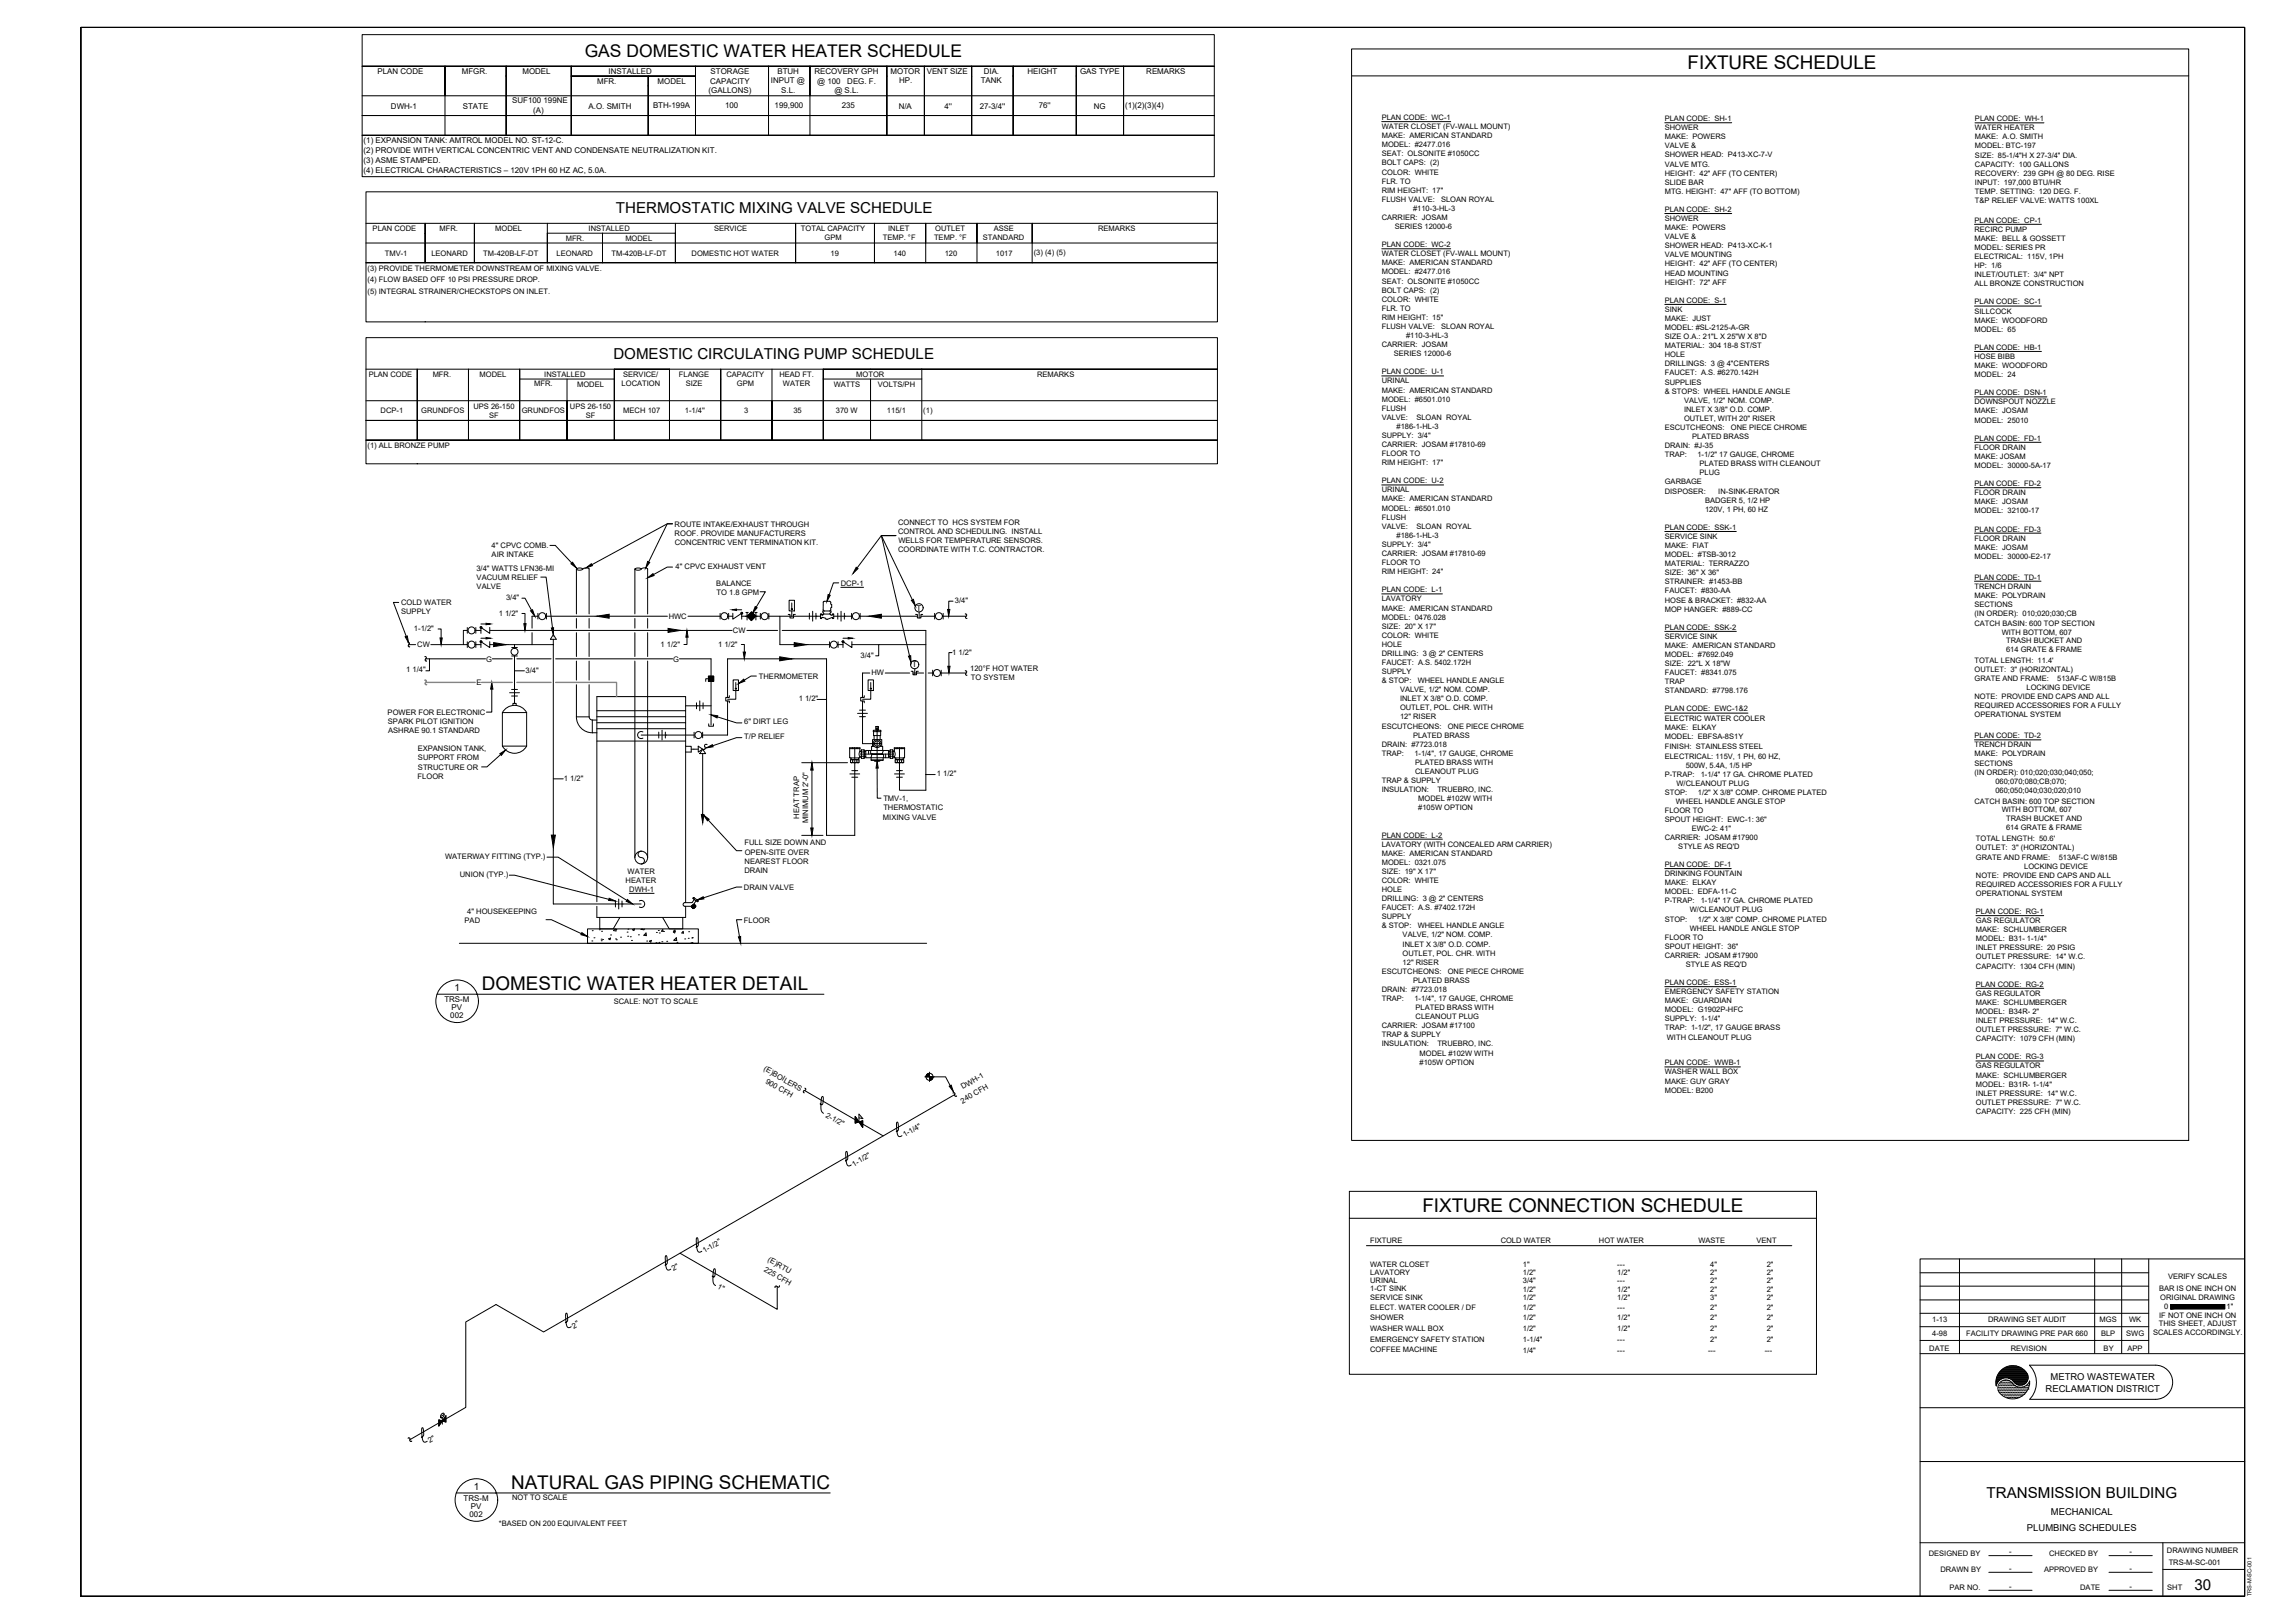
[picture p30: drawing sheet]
<svg xmlns="http://www.w3.org/2000/svg" width="1067mm" height="762mm" viewBox="0 0 1067 762" stroke-linecap="round" stroke-linejoin="round" font-family="sans-serif">
<defs><g id="words">
<g font-size="8.9">
<text x="792" y="32">FIXTURE SCHEDULE</text>
<text x="226" y="465">DOMESTIC WATER HEATER DETAIL</text>
<text x="668" y="569">FIXTURE CONNECTION SCHEDULE</text>
<text x="240" y="699">NATURAL GAS PIPING SCHEMATIC</text>
</g>
<text font-size="8.2" x="275" y="27">GAS DOMESTIC WATER HEATER SCHEDULE</text>
<g font-size="7.1">
<text x="289" y="100">THERMOSTATIC MIXING VALVE SCHEDULE</text>
<text x="288" y="168">DOMESTIC CIRCULATING PUMP SCHEDULE</text>
<text x="933" y="703">TRANSMISSION BUILDING</text>
<text x="1030" y="746">30</text>
</g>
<g font-size="4.7">
<text x="213" y="465">1</text>
<text x="222" y="699">1</text>
</g>
<g font-size="4.4">
<text x="963" y="648">METRO WASTEWATER</text>
<text x="960" y="653">RECLAMATION DISTRICT</text>
<text x="963" y="711">MECHANICAL</text>
<text x="952" y="719">PLUMBING SCHEDULES</text>
</g>
<g font-size="3.7">
<text x="177" y="35">PLAN CODE</text>
<text x="217" y="35">MFGR.</text>
<text x="245" y="35">MODEL</text>
<text x="286" y="35">INSTALLED</text>
<text x="334" y="35">STORAGE</text>
<text x="365" y="35">BTUH</text>
<text x="382" y="35">RECOVERY GPH</text>
<text x="418" y="35">MOTOR</text>
<text x="435" y="35">VENT SIZE</text>
<text x="462" y="35">DIA.</text>
<text x="482" y="35">HEIGHT</text>
<text x="507" y="35">GAS TYPE</text>
<text x="538" y="35">REMARKS</text>
<text x="280" y="39">MFR.</text>
<text x="309" y="39">MODEL</text>
<text x="333" y="39">CAPACITY</text>
<text x="362" y="39">INPUT @</text>
<text x="384" y="39">@ 100</text>
<text x="398" y="39">DEG. F.</text>
<text x="422" y="39">HP.</text>
<text x="461" y="39">TANK</text>
<text x="333" y="44">(GALLONS)</text>
<text x="367" y="44">S.L.</text>
<text x="392" y="44">@ S.L.</text>
<text x="184" y="51">DWH-1</text>
<text x="217" y="51">STATE</text>
<text x="241" y="48">SUF100 199NE</text>
<text x="250" y="53">(A)</text>
<text x="276" y="51">A.O. SMITH</text>
<text x="307" y="51">BTH-199A</text>
<text x="340" y="51">100</text>
<text x="364" y="51">199,900</text>
<text x="395" y="51">235</text>
<text x="422" y="51">N/A</text>
<text x="443" y="51">4''</text>
<text x="460" y="51">27-3/4''</text>
<text x="488" y="51">76''</text>
<text x="514" y="51">NG</text>
<text x="528" y="51">(1)(2)(3)(4)</text>
<text x="171" y="67">(1) EXPANSION TANK: AMTROL MODEL NO. ST-12-C.</text>
<text x="171" y="72">(2) PROVIDE WITH VERTICAL CONCENTRIC VENT AND CONDENSATE NEUTRALIZATION KIT.</text>
<text x="171" y="76">(3) ASME STAMPED.</text>
<text x="171" y="81">(4) ELECTRICAL CHARACTERISTICS – 120V 1PH 60 HZ AC, 5.0A.</text>
<text x="430" y="287">T</text>
<text x="428" y="313">T</text>
<text x="209" y="470">TRS-M</text>
<text x="211" y="478">002</text>
<text x="212" y="474">PV</text>
<text x="218" y="705">TRS-M</text>
<text x="220" y="712">002</text>
<text x="221" y="708">PV</text>
</g>
<g font-size="3.6">
<text x="317" y="247">ROUTE INTAKE/EXHAUST THROUGH</text>
<text x="317" y="252">ROOF. PROVIDE MANUFACTURERS</text>
<text x="422" y="246">CONNECT TO HCS SYSTEM FOR</text>
<text x="422" y="251">CONTROL AND SCHEDULING. INSTALL</text>
<text x="231" y="257">4&quot; CPVC COMB.</text>
<text x="317" y="256">CONCENTRIC VENT TERMINATION KIT.</text>
<text x="422" y="255">WELLS FOR TEMPERATURE SENSORS.</text>
<text x="231" y="261">AIR INTAKE</text>
<text x="422" y="259">COORDINATE WITH T.C. CONTRACTOR.</text>
<text x="224" y="268">3/4&quot; WATTS LFN36-MI</text>
<text x="317" y="267">4&quot; CPVC EXHAUST VENT</text>
<text x="224" y="272">VACUUM RELIEF</text>
<text x="336" y="275">BALANCE</text>
<text x="395" y="275">DCP-1</text>
<text x="224" y="277">VALVE</text>
<text x="238" y="282">3/4&quot;</text>
<text x="336" y="279">TO 1.8 GPM</text>
<text x="188" y="284">COLD WATER</text>
<text x="448" y="283">3/4&quot;</text>
<text x="188" y="288">SUPPLY</text>
<text x="234" y="289">1 1/2&quot;</text>
<text x="314" y="291">HWC</text>
<text x="194" y="296">1-1/2&quot;</text>
<text x="344" y="297">CW</text>
<text x="196" y="304">CW</text>
<text x="310" y="304">1 1/2&quot;</text>
<text x="337" y="304">1 1/2&quot;</text>
<text x="228" y="311">G</text>
<text x="316" y="311">G</text>
<text x="404" y="309">3/4&quot;</text>
<text x="447" y="307">1 1/2&quot;</text>
<text x="191" y="316">1 1/4&quot;</text>
<text x="247" y="316">3/4&quot;</text>
<text x="409" y="317">HW</text>
<text x="456" y="315">120°F HOT WATER</text>
<text x="224" y="322">E</text>
<text x="356" y="319">THERMOMETER</text>
<text x="456" y="319">TO SYSTEM</text>
<text x="375" y="329">1 1/2&quot;</text>
<text x="182" y="336">POWER FOR ELECTRONIC</text>
<text x="182" y="340">SPARK PILOT IGNITION</text>
<text x="349" y="340">6&quot; DIRT LEG</text>
<text x="182" y="344">ASHRAE 90.1 STANDARD</text>
<text x="349" y="347">T/P RELIEF</text>
<text x="196" y="353">EXPANSION TANK,</text>
<text x="196" y="357">SUPPORT FROM</text>
<text x="196" y="366">FLOOR</text>
<text x="196" y="361">STRUCTURE OR</text>
<text x="440" y="364">1 1/2&quot;</text>
<text x="265" y="367">1 1/2&quot;</text>
<text x="415" y="376">TMV-1,</text>
<text x="415" y="380">THERMOSTATIC</text>
<text x="375" y="384" transform="rotate(-90 375 384)">HEAT TRAP</text>
<text x="379" y="386" transform="rotate(-90 379 386)">MINIMUM 2'-0&quot;</text>
<text x="415" y="385">MIXING VALVE</text>
<text x="350" y="397">FULL SIZE DOWN AND</text>
<text x="350" y="401">OPEN-SITE OVER</text>
<text x="209" y="403">WATERWAY FITTING (TYP.)</text>
<text x="350" y="406">NEAREST FLOOR</text>
<text x="216" y="412">UNION (TYP.)</text>
<text x="295" y="410">WATER</text>
<text x="350" y="410">DRAIN</text>
<text x="294" y="414">HEATER</text>
<text x="295" y="419">DWH-1</text>
<text x="349" y="418">DRAIN VALVE</text>
<text x="219" y="429">4&quot; HOUSEKEEPING</text>
<text x="218" y="433">PAD</text>
<text x="349" y="433">FLOOR</text>
</g>
<g font-size="3.5">
<text x="649" y="56">PLAN CODE: WC-1</text>
<text x="782" y="57">PLAN CODE: SH-1</text>
<text x="927" y="57">PLAN CODE: WH-1</text>
<text x="649" y="65">MAKE: AMERICAN STANDARD</text>
<text x="649" y="61">WATER CLOSET (FV-WALL MOUNT)</text>
<text x="782" y="65">MAKE: POWERS</text>
<text x="782" y="61">SHOWER</text>
<text x="927" y="65">MAKE: A.O. SMITH</text>
<text x="927" y="61">WATER HEATER</text>
<text x="649" y="69">MODEL: #2477.016</text>
<text x="782" y="70">VALVE &amp;</text>
<text x="927" y="70">MODEL: BTC-197</text>
<text x="649" y="78">BOLT CAPS: (2)</text>
<text x="649" y="73">SEAT: OLSONITE #1050CC</text>
<text x="782" y="74">SHOWER HEAD: P413-XC-7-V</text>
<text x="927" y="74">SIZE: 85-1/4&quot;H X 27-3/4&quot; DIA.</text>
<text x="649" y="82">COLOR: WHITE</text>
<text x="782" y="82">HEIGHT: 42&quot; AFF (TO CENTER)</text>
<text x="782" y="78">VALVE MTG.</text>
<text x="927" y="83">RECOVERY: 239 GPH @ 80 DEG. RISE</text>
<text x="927" y="78">CAPACITY: 100 GALLONS</text>
<text x="649" y="86">FLR. TO</text>
<text x="782" y="87">SLIDE BAR</text>
<text x="927" y="87">INPUT: 197,000 BTU/HR</text>
<text x="649" y="95">FLUSH VALVE:</text>
<text x="649" y="90">RIM HEIGHT: 17&quot;</text>
<text x="677" y="95">SLOAN ROYAL</text>
<text x="782" y="91">MTG. HEIGHT: 47&quot; AFF (TO BOTTOM)</text>
<text x="927" y="95">T&amp;P RELIEF VALVE: WATTS 100XL</text>
<text x="927" y="91">TEMP. SETTING: 120 DEG. F.</text>
<text x="664" y="99">#110-3-HL-3</text>
<text x="782" y="100">PLAN CODE: SH-2</text>
<text x="649" y="103">CARRIER: JOSAM</text>
<text x="655" y="108">SERIES 12000-6</text>
<text x="782" y="104">SHOWER</text>
<text x="927" y="105">PLAN CODE: CP-1</text>
<text x="175" y="108">PLAN CODE</text>
<text x="206" y="108">MFR.</text>
<text x="233" y="108">MODEL</text>
<text x="266" y="113">MFR.</text>
<text x="276" y="108">INSTALLED</text>
<text x="294" y="113">MODEL</text>
<text x="335" y="108">SERVICE</text>
<text x="376" y="108">TOTAL CAPACITY</text>
<text x="387" y="113">GPM</text>
<text x="415" y="113">TEMP. °F</text>
<text x="417" y="108">INLET</text>
<text x="439" y="113">TEMP. °F</text>
<text x="439" y="108">OUTLET</text>
<text x="461" y="113">STANDARD</text>
<text x="467" y="108">ASSE</text>
<text x="516" y="108">REMARKS</text>
<text x="782" y="108">MAKE: POWERS</text>
<text x="782" y="112">VALVE &amp;</text>
<text x="927" y="113">MAKE: BELL &amp; GOSSETT</text>
<text x="927" y="109">RECIRC PUMP</text>
<text x="227" y="120">TM-420B-LF-DT</text>
<text x="287" y="120">TM-420B-LF-DT</text>
<text x="390" y="120">19</text>
<text x="420" y="120">140</text>
<text x="444" y="120">120</text>
<text x="468" y="120">1017</text>
<text x="485" y="120">(3) (4) (5)</text>
<text x="649" y="116">PLAN CODE: WC-2</text>
<text x="782" y="117">SHOWER HEAD: P413-XC-K-1</text>
<text x="927" y="117">MODEL: SERIES PR</text>
<text x="181" y="120">TMV-1</text>
<text x="203" y="120">LEONARD</text>
<text x="261" y="120">LEONARD</text>
<text x="325" y="120">DOMESTIC HOT WATER</text>
<text x="649" y="125">MAKE: AMERICAN STANDARD</text>
<text x="649" y="120">WATER CLOSET (FV-WALL MOUNT)</text>
<text x="782" y="125">HEIGHT: 42&quot; AFF (TO CENTER)</text>
<text x="782" y="121">VALVE MOUNTING</text>
<text x="927" y="122">ELECTRICAL: 115V, 1PH</text>
<text x="927" y="126">HP: 1/6</text>
<text x="173" y="127">(3) PROVIDE THERMOMETER DOWNSTREAM OF MIXING VALVE.</text>
<text x="649" y="129">MODEL: #2477.016</text>
<text x="782" y="129">HEAD MOUNTING</text>
<text x="927" y="130">INLET/OUTLET: 3/4&quot; NPT</text>
<text x="173" y="133">(4) FLOW BASED OFF 10 PSI PRESSURE DROP.</text>
<text x="649" y="137">BOLT CAPS: (2)</text>
<text x="649" y="133">SEAT: OLSONITE #1050CC</text>
<text x="782" y="134">HEIGHT: 72&quot; AFF</text>
<text x="927" y="134">ALL BRONZE CONSTRUCTION</text>
<text x="173" y="138">(5) INTEGRAL STRAINER/CHECKSTOPS ON INLET.</text>
<text x="649" y="142">COLOR: WHITE</text>
<text x="782" y="142">PLAN CODE: S-1</text>
<text x="927" y="143">PLAN CODE: SC-1</text>
<text x="649" y="146">FLR. TO</text>
<text x="782" y="146">SINK</text>
<text x="927" y="147">SILLCOCK</text>
<text x="649" y="154">FLUSH VALVE:</text>
<text x="649" y="150">RIM HEIGHT: 15&quot;</text>
<text x="677" y="154">SLOAN ROYAL</text>
<text x="782" y="155">MODEL: #SL-2125-A-GR</text>
<text x="782" y="151">MAKE: JUST</text>
<text x="927" y="156">MODEL: 65</text>
<text x="927" y="151">MAKE: WOODFORD</text>
<text x="660" y="159">#110-3-HL-3</text>
<text x="782" y="159">SIZE O.A.: 21&quot;L X 25&quot;W X 8&quot;D</text>
<text x="649" y="163">CARRIER: JOSAM</text>
<text x="655" y="167">SERIES 12000-6</text>
<text x="782" y="163">MATERIAL: 304 18-8 ST/ST</text>
<text x="782" y="168">HOLE</text>
<text x="927" y="164">PLAN CODE: HB-1</text>
<text x="782" y="172">DRILLINGS: 3 @ 4&quot;CENTERS</text>
<text x="927" y="173">MAKE: WOODFORD</text>
<text x="927" y="169">HOSE BIBB</text>
<text x="173" y="177">PLAN CODE</text>
<text x="203" y="177">MFR.</text>
<text x="225" y="177">MODEL</text>
<text x="256" y="177">INSTALLED</text>
<text x="293" y="177">SERVICE/</text>
<text x="319" y="177">FLANGE</text>
<text x="341" y="177">CAPACITY</text>
<text x="366" y="177">HEAD FT.</text>
<text x="402" y="177">MOTOR</text>
<text x="487" y="177">REMARKS</text>
<text x="649" y="176">PLAN CODE: U-1</text>
<text x="782" y="176">FAUCET: A.S. #6270.142H</text>
<text x="927" y="177">MODEL: 24</text>
<text x="251" y="181">MFR.</text>
<text x="271" y="181">MODEL</text>
<text x="292" y="181">LOCATION</text>
<text x="322" y="181">SIZE</text>
<text x="346" y="181">GPM</text>
<text x="368" y="181">WATER</text>
<text x="392" y="181">WATTS</text>
<text x="412" y="181">VOLTS/PH</text>
<text x="649" y="184">MAKE: AMERICAN STANDARD</text>
<text x="649" y="180">URINAL</text>
<text x="782" y="185">&amp; STOPS: WHEEL HANDLE ANGLE</text>
<text x="782" y="181">SUPPLIES</text>
<text x="927" y="186">PLAN CODE: DSN-1</text>
<text x="222" y="192">UPS 26-150</text>
<text x="268" y="192">UPS 26-150</text>
<text x="649" y="189">MODEL: #6501.010</text>
<text x="791" y="189">VALVE, 1/2&quot; NOM. COMP.</text>
<text x="927" y="190">DOWNSPOUT NOZZLE</text>
<text x="179" y="194">DCP-1</text>
<text x="198" y="194">GRUNDFOS</text>
<text x="230" y="196">SF</text>
<text x="245" y="194">GRUNDFOS</text>
<text x="275" y="196">SF</text>
<text x="293" y="194">MECH 107</text>
<text x="322" y="194">1-1/4''</text>
<text x="349" y="194">3</text>
<text x="373" y="194">35</text>
<text x="392" y="194">370 W</text>
<text x="416" y="194">115/1</text>
<text x="434" y="194">(1)</text>
<text x="649" y="197">VALVE:</text>
<text x="649" y="193">FLUSH</text>
<text x="665" y="197">SLOAN ROYAL</text>
<text x="791" y="198">OUTLET, WITH 20&quot; RISER</text>
<text x="791" y="193">INLET X 3/8&quot; O.D. COMP.</text>
<text x="927" y="194">MAKE: JOSAM</text>
<text x="656" y="201">#186-1-HL-3</text>
<text x="782" y="202">ESCUTCHEONS:</text>
<text x="813" y="202">ONE PIECE CHROME</text>
<text x="927" y="198">MODEL: 25010</text>
<text x="649" y="210">CARRIER: JOSAM #17810-69</text>
<text x="649" y="206">SUPPLY: 3/4&quot;</text>
<text x="795" y="206">PLATED BRASS</text>
<text x="927" y="207">PLAN CODE: FD-1</text>
<text x="173" y="210">(1) ALL BRONZE PUMP</text>
<text x="649" y="214">FLOOR TO</text>
<text x="782" y="215">TRAP:</text>
<text x="782" y="210">DRAIN: #J-35</text>
<text x="797" y="215">1-1/2&quot; 17 GAUGE, CHROME</text>
<text x="927" y="215">MAKE: JOSAM</text>
<text x="927" y="211">FLOOR DRAIN</text>
<text x="649" y="218">RIM HEIGHT: 17&quot;</text>
<text x="798" y="219">PLATED BRASS WITH CLEANOUT</text>
<text x="927" y="220">MODEL: 30000-5A-17</text>
<text x="649" y="227">PLAN CODE: U-2</text>
<text x="782" y="227">GARBAGE</text>
<text x="798" y="223">PLUG</text>
<text x="649" y="231">URINAL</text>
<text x="782" y="232">DISPOSER:</text>
<text x="807" y="232">IN-SINK-ERATOR</text>
<text x="927" y="232">FLOOR DRAIN</text>
<text x="927" y="228">PLAN CODE: FD-2</text>
<text x="649" y="240">MODEL: #6501.010</text>
<text x="649" y="235">MAKE: AMERICAN STANDARD</text>
<text x="801" y="236">BADGER 5, 1/2 HP</text>
<text x="927" y="237">MAKE: JOSAM</text>
<text x="649" y="244">FLUSH</text>
<text x="801" y="240">120V, 1 PH, 60 HZ</text>
<text x="927" y="241">MODEL: 32100-17</text>
<text x="649" y="248">VALVE:</text>
<text x="665" y="248">SLOAN ROYAL</text>
<text x="782" y="249">PLAN CODE: SSK-1</text>
<text x="927" y="250">PLAN CODE: FD-3</text>
<text x="649" y="257">SUPPLY: 3/4&quot;</text>
<text x="656" y="253">#186-1-HL-3</text>
<text x="782" y="257">MAKE: FIAT</text>
<text x="782" y="253">SERVICE SINK</text>
<text x="927" y="254">FLOOR DRAIN</text>
<text x="649" y="261">CARRIER: JOSAM #17810-69</text>
<text x="782" y="262">MODEL: #TSB-3012</text>
<text x="927" y="262">MODEL: 30000-E2-17</text>
<text x="927" y="258">MAKE: JOSAM</text>
<text x="649" y="270">RIM HEIGHT: 24&quot;</text>
<text x="649" y="265">FLOOR TO</text>
<text x="782" y="266">MATERIAL: TERRAZZO</text>
<text x="782" y="274">STRAINER: #1453-BB</text>
<text x="782" y="270">SIZE: 36&quot; X 36&quot;</text>
<text x="927" y="272">PLAN CODE: TD-1</text>
<text x="649" y="278">PLAN CODE: L-1</text>
<text x="782" y="279">FAUCET: #830-AA</text>
<text x="927" y="276">TRENCH DRAIN</text>
<text x="927" y="281">MAKE: POLYDRAIN</text>
<text x="649" y="287">MAKE: AMERICAN STANDARD</text>
<text x="649" y="282">LAVATORY</text>
<text x="782" y="283">HOSE &amp; BRACKET: #832-AA</text>
<text x="782" y="287">MOP HANGER: #889-CC</text>
<text x="927" y="285">SECTIONS</text>
<text x="649" y="291">MODEL: 0476.028</text>
<text x="927" y="294">CATCH BASIN: 600 TOP SECTION</text>
<text x="927" y="289">(IN ORDER): 010;020;030;CB</text>
<text x="649" y="295">SIZE: 20&quot; X 17&quot;</text>
<text x="649" y="299">COLOR: WHITE</text>
<text x="782" y="300">SERVICE SINK</text>
<text x="782" y="296">PLAN CODE: SSK-2</text>
<text x="940" y="298">WITH BOTTOM, 607</text>
<text x="649" y="304">HOLE</text>
<text x="782" y="304">MAKE: AMERICAN STANDARD</text>
<text x="942" y="302">TRASH BUCKET AND</text>
<text x="649" y="308">DRILLING: 3 @ 2&quot; CENTERS</text>
<text x="782" y="308">MODEL: #7692.049</text>
<text x="927" y="311">TOTAL LENGTH: 11.4'</text>
<text x="942" y="306">614 GRATE &amp; FRAME</text>
<text x="649" y="312">FAUCET: A.S. 5402.172H</text>
<text x="649" y="316">SUPPLY</text>
<text x="782" y="317">FAUCET: #8341.075</text>
<text x="782" y="313">SIZE: 22&quot;L X 18&quot;W</text>
<text x="927" y="315">OUTLET: 3&quot; (HORIZONTAL)</text>
<text x="649" y="321">&amp; STOP:</text>
<text x="666" y="321">WHEEL HANDLE ANGLE</text>
<text x="782" y="321">TRAP</text>
<text x="927" y="320">GRATE AND FRAME:</text>
<text x="952" y="324">LOCKING DEVICE</text>
<text x="966" y="320">513AF-C W/815B</text>
<text x="657" y="329">INLET X 3/8&quot; O.D. COMP.</text>
<text x="657" y="325">VALVE, 1/2&quot; NOM. COMP.</text>
<text x="782" y="326">STANDARD: #7798.176</text>
<text x="927" y="328">NOTE: PROVIDE END CAPS AND ALL</text>
<text x="657" y="334">OUTLET, POL. CHR. WITH</text>
<text x="782" y="334">PLAN CODE: EWC-1&amp;2</text>
<text x="927" y="332">REQUIRED ACCESSORIES FOR A FULLY</text>
<text x="657" y="338">12&quot; RISER</text>
<text x="782" y="338">ELECTRIC WATER COOLER</text>
<text x="927" y="337">OPERATIONAL SYSTEM</text>
<text x="649" y="342">ESCUTCHEONS:</text>
<text x="664" y="346">PLATED BRASS</text>
<text x="680" y="342">ONE PIECE CHROME</text>
<text x="782" y="347">MODEL: EBFSA-8S1Y</text>
<text x="782" y="343">MAKE: ELKAY</text>
<text x="927" y="347">PLAN CODE: TD-2</text>
<text x="649" y="351">DRAIN: #7723.018</text>
<text x="782" y="352">FINISH: STAINLESS STEEL</text>
<text x="927" y="351">TRENCH DRAIN</text>
<text x="649" y="355">TRAP:</text>
<text x="664" y="355">1-1/4&quot;, 17 GAUGE, CHROME</text>
<text x="664" y="359">PLATED BRASS WITH</text>
<text x="782" y="356">ELECTRICAL: 115V, 1 PH, 60 HZ,</text>
<text x="927" y="355">MAKE: POLYDRAIN</text>
<text x="927" y="359">SECTIONS</text>
<text x="664" y="363">CLEANOUT PLUG</text>
<text x="782" y="365">P-TRAP:</text>
<text x="792" y="361">500W, 5.4A, 1/5 HP</text>
<text x="799" y="365">1-1/4&quot; 17 GA. CHROME PLATED</text>
<text x="927" y="364">(IN ORDER): 010;020;030;040;050;</text>
<text x="649" y="372">INSULATION:</text>
<text x="649" y="368">TRAP &amp; SUPPLY</text>
<text x="675" y="372">TRUEBRO, INC.</text>
<text x="787" y="369">W/CLEANOUT PLUG</text>
<text x="937" y="368">060;070;080;CB;070;</text>
<text x="666" y="376">MODEL #102W WITH</text>
<text x="782" y="373">STOP:</text>
<text x="787" y="378">WHEEL HANDLE ANGLE STOP</text>
<text x="797" y="373">1/2&quot; X 3/8&quot; COMP. CHROME PLATED</text>
<text x="927" y="377">CATCH BASIN: 600 TOP SECTION</text>
<text x="937" y="372">060;050;040;030;020;010</text>
<text x="666" y="380">#105W OPTION</text>
<text x="782" y="382">FLOOR TO</text>
<text x="940" y="381">WITH BOTTOM, 607</text>
<text x="782" y="386">SPOUT HEIGHT: EWC-1: 36&quot;</text>
<text x="942" y="390">614 GRATE &amp; FRAME</text>
<text x="942" y="385">TRASH BUCKET AND</text>
<text x="649" y="393">PLAN CODE: L-2</text>
<text x="782" y="394">CARRIER: JOSAM #17900</text>
<text x="794" y="390">EWC-2: 41&quot;</text>
<text x="928" y="395">TOTAL LENGTH: 50.6'</text>
<text x="649" y="402">MAKE: AMERICAN STANDARD</text>
<text x="649" y="398">LAVATORY (WITH CONCEALED ARM CARRIER)</text>
<text x="788" y="399">STYLE AS REQ'D</text>
<text x="928" y="399">OUTLET: 3&quot; (HORIZONTAL)</text>
<text x="649" y="406">MODEL: 0321.075</text>
<text x="782" y="407">PLAN CODE: DF-1</text>
<text x="928" y="404">GRATE AND FRAME:</text>
<text x="950" y="408">LOCKING DEVICE</text>
<text x="967" y="404">513AF-C W/815B</text>
<text x="649" y="410">SIZE: 19&quot; X 17&quot;</text>
<text x="782" y="411">DRINKING FOUNTAIN</text>
<text x="928" y="412">NOTE: PROVIDE END CAPS AND ALL</text>
<text x="649" y="419">HOLE</text>
<text x="649" y="415">COLOR: WHITE</text>
<text x="782" y="420">MODEL: EDFA-11-C</text>
<text x="782" y="416">MAKE: ELKAY</text>
<text x="928" y="416">REQUIRED ACCESSORIES FOR A FULLY</text>
<text x="649" y="423">DRILLING: 3 @ 2&quot; CENTERS</text>
<text x="782" y="424">P-TRAP:</text>
<text x="799" y="424">1-1/4&quot; 17 GA. CHROME PLATED</text>
<text x="928" y="421">OPERATIONAL SYSTEM</text>
<text x="649" y="427">FAUCET: A.S. #7402.172H</text>
<text x="649" y="432">SUPPLY</text>
<text x="793" y="428">W/CLEANOUT PLUG</text>
<text x="928" y="429">PLAN CODE: RG-1</text>
<text x="649" y="436">&amp; STOP:</text>
<text x="666" y="436">WHEEL HANDLE ANGLE</text>
<text x="782" y="433">STOP:</text>
<text x="793" y="437">WHEEL HANDLE ANGLE STOP</text>
<text x="797" y="433">1/2&quot; X 3/8&quot; COMP. CHROME PLATED</text>
<text x="928" y="438">MAKE: SCHLUMBERGER</text>
<text x="928" y="433">GAS REGULATOR</text>
<text x="659" y="440">VALVE, 1/2&quot; NOM. COMP.</text>
<text x="782" y="441">FLOOR TO</text>
<text x="928" y="442">MODEL: B31- 1-1/4&quot;</text>
<text x="659" y="449">OUTLET, POL. CHR. WITH</text>
<text x="659" y="444">INLET X 3/8&quot; O.D. COMP.</text>
<text x="782" y="450">CARRIER: JOSAM #17900</text>
<text x="782" y="445">SPOUT HEIGHT: 36&quot;</text>
<text x="928" y="446">INLET PRESSURE: 20 PSIG</text>
<text x="659" y="453">12&quot; RISER</text>
<text x="792" y="454">STYLE AS REQ'D</text>
<text x="928" y="450">OUTLET PRESSURE: 14&quot; W.C.</text>
<text x="928" y="455">CAPACITY: 1304 CFH (MIN)</text>
<text x="649" y="457">ESCUTCHEONS:</text>
<text x="664" y="461">PLATED BRASS</text>
<text x="680" y="457">ONE PIECE CHROME</text>
<text x="649" y="466">DRAIN: #7723.018</text>
<text x="782" y="467">EMERGENCY SAFETY STATION</text>
<text x="782" y="463">PLAN CODE: ESS-1</text>
<text x="928" y="468">GAS REGULATOR</text>
<text x="928" y="463">PLAN CODE: RG-2</text>
<text x="288" y="472">SCALE: NOT TO SCALE</text>
<text x="649" y="470">TRAP:</text>
<text x="664" y="470">1-1/4&quot;, 17 GAUGE, CHROME</text>
<text x="782" y="471">MAKE: GUARDIAN</text>
<text x="928" y="472">MAKE: SCHLUMBERGER</text>
<text x="665" y="479">CLEANOUT PLUG</text>
<text x="665" y="474">PLATED BRASS WITH</text>
<text x="782" y="480">SUPPLY: 1-1/4&quot;</text>
<text x="782" y="475">MODEL: G1902P-HFC</text>
<text x="928" y="476">MODEL: B34R- 2&quot;</text>
<text x="649" y="483">CARRIER: JOSAM #17100</text>
<text x="782" y="484">TRAP: 1-1/2&quot;, 17 GAUGE BRASS</text>
<text x="928" y="485">OUTLET PRESSURE: 7&quot; W.C.</text>
<text x="928" y="480">INLET PRESSURE: 14&quot; W.C.</text>
<text x="649" y="491">INSULATION:</text>
<text x="649" y="487">TRAP &amp; SUPPLY</text>
<text x="675" y="491">TRUEBRO, INC.</text>
<text x="783" y="488">WITH CLEANOUT PLUG</text>
<text x="928" y="489">CAPACITY: 1079 CFH (MIN)</text>
<text x="667" y="496">MODEL #102W WITH</text>
<text x="928" y="497">PLAN CODE: RG-3</text>
<text x="358" y="502" transform="rotate(30 358 502)">(E)BOILERS</text>
<text x="667" y="500">#105W OPTION</text>
<text x="782" y="500">PLAN CODE: WWB-1</text>
<text x="928" y="502">GAS REGULATOR</text>
<text x="359" y="508" transform="rotate(30 359 508)">900 CFH</text>
<text x="782" y="509">MAKE: GUY GRAY</text>
<text x="782" y="504">WASHER WALL BOX</text>
<text x="928" y="506">MAKE: SCHLUMBERGER</text>
<text x="452" y="511" transform="rotate(-30 452 511)">DWH-1</text>
<text x="782" y="513">MODEL: B200</text>
<text x="928" y="514">INLET PRESSURE: 14&quot; W.C.</text>
<text x="928" y="510">MODEL: B31R- 1-1/4&quot;</text>
<text x="452" y="518" transform="rotate(-30 452 518)">240 CFH</text>
<text x="928" y="519">OUTLET PRESSURE: 7&quot; W.C.</text>
<text x="388" y="524" transform="rotate(30 388 524)">2-1/2&quot;</text>
<text x="928" y="523">CAPACITY: 225 CFH (MIN)</text>
<text x="425" y="534" transform="rotate(-30 425 534)">1-1/4&quot;</text>
<text x="401" y="548" transform="rotate(-30 401 548)">1-1/2&quot;</text>
<text x="643" y="584">FIXTURE</text>
<text x="705" y="584">COLD WATER</text>
<text x="751" y="584">HOT WATER</text>
<text x="797" y="584">WASTE</text>
<text x="825" y="584">VENT</text>
<text x="331" y="588" transform="rotate(-30 331 588)">1-1/2&quot;</text>
<text x="360" y="592" transform="rotate(30 360 592)">(E)RTU</text>
<text x="316" y="597" transform="rotate(-30 316 597)">2&quot;</text>
<text x="358" y="597" transform="rotate(30 358 597)">225 CFH</text>
<text x="643" y="599">LAVATORY</text>
<text x="643" y="595">WATER CLOSET</text>
<text x="715" y="595">1&quot;</text>
<text x="715" y="599">1/2&quot;</text>
<text x="759" y="595">---</text>
<text x="759" y="599">1/2&quot;</text>
<text x="803" y="595">4&quot;</text>
<text x="803" y="599">2&quot;</text>
<text x="830" y="595">2&quot;</text>
<text x="830" y="599">2&quot;</text>
<text x="337" y="605" transform="rotate(30 337 605)">1&quot;</text>
<text x="643" y="602">URINAL</text>
<text x="715" y="602">3/4&quot;</text>
<text x="759" y="602">---</text>
<text x="803" y="602">2&quot;</text>
<text x="830" y="602">2&quot;</text>
<text x="1018" y="601">VERIFY SCALES</text>
<text x="643" y="606">1-CT SINK</text>
<text x="643" y="611">SERVICE SINK</text>
<text x="715" y="607">1/2&quot;</text>
<text x="715" y="611">1/2&quot;</text>
<text x="759" y="607">1/2&quot;</text>
<text x="759" y="611">1/2&quot;</text>
<text x="803" y="607">2&quot;</text>
<text x="803" y="611">3&quot;</text>
<text x="830" y="607">2&quot;</text>
<text x="830" y="611">2&quot;</text>
<text x="1014" y="606">BAR IS ONE INCH ON</text>
<text x="1014" y="610">ORIGINAL DRAWING</text>
<text x="643" y="615">ELECT. WATER COOLER / DF</text>
<text x="715" y="615">1/2&quot;</text>
<text x="759" y="615">---</text>
<text x="803" y="615">2&quot;</text>
<text x="830" y="615">2&quot;</text>
<text x="1016" y="615">0</text>
<text x="1046" y="615">1&quot;</text>
<text x="269" y="624" transform="rotate(-30 269 624)">2&quot;</text>
<text x="643" y="620">SHOWER</text>
<text x="715" y="620">1/2&quot;</text>
<text x="759" y="620">1/2&quot;</text>
<text x="803" y="620">2&quot;</text>
<text x="830" y="620">2&quot;</text>
<text x="907" y="621">1-13</text>
<text x="933" y="621">DRAWING SET AUDIT</text>
<text x="986" y="621">MGS</text>
<text x="1000" y="621">WK</text>
<text x="1014" y="623">THIS SHEET, ADJUST</text>
<text x="1014" y="619">IF NOT ONE INCH ON</text>
<text x="643" y="630">EMERGENCY SAFETY STATION</text>
<text x="643" y="625">WASHER WALL BOX</text>
<text x="715" y="630">1-1/4&quot;</text>
<text x="715" y="625">1/2&quot;</text>
<text x="759" y="630">---</text>
<text x="759" y="625">1/2&quot;</text>
<text x="803" y="630">2&quot;</text>
<text x="803" y="625">2&quot;</text>
<text x="830" y="630">2&quot;</text>
<text x="830" y="625">2&quot;</text>
<text x="907" y="627">4-98</text>
<text x="923" y="627">FACILITY DRAWING PRE PAR 660</text>
<text x="987" y="627">BLP</text>
<text x="998" y="627">SWG</text>
<text x="1011" y="627">SCALES ACCORDINGLY.</text>
<text x="643" y="635">COFFEE MACHINE</text>
<text x="715" y="635">1/4&quot;</text>
<text x="759" y="635">---</text>
<text x="802" y="635">---</text>
<text x="829" y="635">---</text>
<text x="906" y="634">DATE</text>
<text x="944" y="634">REVISION</text>
<text x="988" y="634">BY</text>
<text x="999" y="634">APP</text>
<text x="202" y="678" transform="rotate(-30 202 678)">2&quot;</text>
<text x="240" y="704">NOT TO SCALE</text>
<text x="234" y="716">*BASED ON 200 EQUIVALENT FEET</text>
<text x="906" y="730">DESIGNED BY</text>
<text x="943" y="730">-</text>
<text x="962" y="730">CHECKED BY</text>
<text x="1000" y="730">-</text>
<text x="1017" y="729">DRAWING NUMBER</text>
<text x="943" y="738">-</text>
<text x="1000" y="738">-</text>
<text x="1018" y="735">TRS-M-SC-001</text>
<text x="911" y="738">DRAWN BY</text>
<text x="960" y="738">APPROVED BY</text>
<text x="915" y="746">PAR NO.</text>
<text x="943" y="746">-</text>
<text x="977" y="746">DATE</text>
<text x="1000" y="746">-</text>
<text x="1018" y="746">SHT</text>
</g>
<text font-size="2.7" x="1057" y="749" transform="rotate(-90 1057 749)">TRS-M-SC-001</text>
</g></defs>
<!-- layer: G-ANNO-TEXT -->
<g fill="none" stroke="#000" stroke-width=".47">
<path d="M170 16h400v67h-400zM209 31h-39h39M238 31h-29h29M238 31v33zM268 31h-30h30M268 31v33zM304 31h-36h36M304 36h-36h36M304 36v28zM327 31h-23h23M327 36h-23h23M327 31v33z"/>
<path d="M361 31h-34h34M380 31h-19h19M416 31h-36h36M416 31v33zM434 31h-18h18M434 31v33zM456 31h-22h22M456 31v33zM476 31h-20h20M476 31v33zM505 31h-29h29M505 31v33z"/>
<path d="M528 31h-23h23M528 31v33zM570 31h-42h42M635 23h393v512h-393zM635 36h393M170 45h400M209 54h-39h39M209 45v-14v33M238 54h-29h29M268 54h-30h30M304 54h-36h36M327 54h-23h23"/>
<path d="M361 54h-34h34M361 45v-14v33M380 54h-19h19M380 45v-14v33M416 54h-36h36M434 54h-18h18M456 54h-22h22M476 54h-20h20M505 54h-29h29M528 54h-23h23M570 54h-42h42M649 57h32"/>
<path d="M782 58h31M927 58h33M209 64h-39h39M238 64h-29h29M268 64h-30h30M304 64h-36h36M327 64h-23h23M361 64h-34h34M380 64h-19h19M416 64h-36h36M434 64h-18h18M456 64h-22h22"/>
<path d="M476 64h-20h20M505 64h-29h29M528 64h-23h23M570 64h-42h42M172 90h400v61h-400zM172 105h400M172 114h400M200 105v18zM223 105v18zM257 105v18v-14h60v-4M283 109v14zM317 109v14z"/>
<path d="M374 105v18zM411 105v18zM435 114v-9v18h-24h24M459 114v-9v18h-24h24M485 114v-9v18M649 117h32M782 100h31M927 105h32M200 123h-28h28M223 123h-23h23M257 123h-34h34M283 123h-26h26"/>
<path d="M317 123h-34h34M374 123h-57h57M411 123h-37h37M485 123h-26h26M572 123h-87h87M172 159h400v59h-400zM782 143h29M927 144h32M172 173h116M196 173v34zM220 173v34zM244 173v34z"/>
<path d="M244 178h44M266 178v29v-19M288 173v34zM314 173v34zM314 173h-26h99M338 173v34zM362 173v34v-19M387 173v34zM387 178h46M409 173h-22h22M409 178v29M433 173h-24h24"/>
<path d="M433 173v34M572 173h-139h139M649 177h29M927 165h32M172 188h400M196 197h-24h24M220 197h-24h24M244 197h-24h24M266 197h-22h22M288 197h-22h22M314 197h-26h26M338 197h-24h24"/>
<path d="M362 197h-24h24M387 197h-25h25M409 197h-22h22M433 197h-24h24M572 197h-139h139M927 186h34M196 207h-24h24M220 207h-24h24M244 207h-24h24M266 207h-22h22M288 207h-22h22M314 207h-26h26"/>
<path d="M338 207h-24h24M362 207h-24h24M387 207h-25h25M409 207h-22h22M433 207h-24h24M572 207h-139h139M927 208h31M649 228h29M927 229h31M258 256h3l7 8M421 251h-7l-12 16M421 251h-7l14 31"/>
<path d="M421 251h-7l13 57M782 250h33M927 250h31M254 271h2l3 24M305 264l8-18h3h-3l-35 19M316 266h-3l-6 4M357 278h2l-4 7M394 274h-3l-2 5M649 279h28M927 273h31M187 283h-2l6 16M206 295h1v5"/>
<path d="M245 288h2l-1 5M245 281h2l3 6M323 299v4h-2M447 282h-2v4M782 296h33M202 309v6h-2M242 315h4M348 303h2l-1 3M355 317h-2l-4 2M413 303v5h-2M447 306h-1v7M231 324v10h-3"/>
<path d="M337 337l9 2h2M384 328h4M782 335h39M235 354l-6 6h-3M348 346h-2l-11 4M927 347h31M260 366h4M412 361v14h2M435 364h4M333 385l13 14h2M649 394h28M239 411h3l44 11"/>
<path d="M257 402h5l32 21M348 416h-2l-16 6M782 408h31M256 432h3l14 6M348 432h-2l1 8M928 430h32M224 467h163M782 463h33M928 464h32M928 498h32M385 518a1 1 0 0 0 2 0 1 1 0 0 0 0-1l-1-2-1 3a4 4 0 0 0 2 5M439 506h5l2 4"/>
<path d="M782 501h35M421 531l1-1-1-3v2a5 5 0 0 0 1 5l2-1M397 545l1-1v-3l-1 2a4 4 0 0 0 2 4h1M634 559h219v86h-219zM634 572h219M312 594l1-1v-3l-1 2a4 4 0 0 0 2 4h1M327 586l1-2-1-3v2a5 5 0 0 0 1 5l2-1M334 599a1 1 0 0 0 2 0 1 1 0 0 0 0-1v-2a1.1 1.1 0 0 0-1 0 1.1 1.1 0 0 0 0 2v1a4 4 0 0 0 1 5M642 585h199M265 621l2-1-1-3v2a4 4 0 0 0 1 4h1M198 675l1-1-1-4v3a5 5 0 0 0 2 4h1"/>
</g>
<!-- layer: MP-NG -->
<g fill="none" stroke="#000" stroke-width=".47">
<path d="M378 512l37 21M378 511l-1 1 1 1M447 513h1v2h1M448 514l-193 111-22-13-14 9v40l-27 15M402 524v3l3-1v3zM402 527l1-1-1 1M402 526v-1v1M402 525h.1M402 524h.1M402 524v1M402 525v1M403 526h-1"/>
<path d="M403 526l-1 1M403 527h.1M403 525h2l-2-2v4h1M405 526l-1 1M405 527h-1M405 527l-1 1M405 527l-1 1 1-1M405 528h-1M405 528v1v-1M405 529h.1M319 588l46 27v-11M366 604h-2"/>
<path d="M192 675l1 1M192 676l1 1M206 667v3l3-5v3zM206 667h2M206 667h1M206 667h.1M206 668h1M206 669h1M206 669h.1M207 664l1-1a1 1 0 0 1 0 2 1 1 0 0 1-1 0zM208 666v3M208 667h1"/>
<path d="M208 666h1M209 666h.1M209 664l-2 1M209 665h.1M209 668h.1"/>
</g>
<!-- layer: G-ANNO-TITL -->
<path d="M233 701h157" fill="none" stroke="#000" stroke-width=".47"/>
<!-- layer: M-ANNO-TEXT -->
<g fill="none" stroke="#000" stroke-width=".47">
<path d="M395 276h10M376 358h22M381 361v28M376 392h10M295 419h12M434 506h2v2M435 506h3M435 505h1M435 504h1M436 504h.1M436 504v3h1M436 503v3h3"/>
<path d="M436 506h2M436 507h2M436 507h1M438 507h-2M438 506h-2"/>
<circle cx="436" cy="506" r="1.7"/>
</g>
<!-- layer: G-ANNO-TEXT -->
<g fill="#000" stroke="#000" stroke-width=".47">
<path d="M268 265l1-1 2 3zM275 267l3-2v1zM304 264h1l-2 3zM304 271l3-2v1zM389 279h1l-2 3zM402 266l1 1-2 2zM190 299h1l1 3zM207 300h1l-1 3zM246 293h1l-1 3zM249 287l1-1 1 3zM259 295h1v3zM323 296v3h-1z"/>
<path d="M355 285h1l-3 3zM428 282l1-1 1 3zM445 286h1l-1 3zM347 321l2-2 1 1zM349 306h1l-1 3zM427 308h1v3zM445 313h1v3zM231 320v4h-1zM334 336h3v1zM235 354l2-2-2 3zM332 351l2-1 1 1zM412 357v4h-1z"/>
<path d="M330 383l3 2h-1zM273 438l3 2-3-1zM286 422l3 1h-3zM295 422l2 2-3-1zM327 423l3-2 1 1zM347 440h1v3zM446 510l1-1 1 4z"/>
</g>
<!-- layer: MP-SW -->
<g fill="none" stroke="#000" stroke-width=".47">
<path d="M219 296h-1v7M219 295v2M223 296h3M223 295v2M226 300h2M226 293h2M230 295v2l-4-2v2M230 296h114M250 297v6M253 289h-3v6M253 288v3M257 289h56"/>
<path d="M257 288v3M260 298l1 2h-3zM323 289h15M338 288v3M342 289h2M342 288v3M344 288v3l4-3v3M346 286h2M348 289h9M350 288h1M351 296h14M351 288v3"/>
<path d="M351 289l2-1-2 2M351 290l3-2-2 2M352 291l2-2-2 2M353 287l2 2-2 2-2-2zM353 288l-2 2M354 288l-2 2M354 288l-2 3M354 289l-2 2M354 288h2M355 289l-2 2M355 288v3M357 288v3"/>
<path d="M361 289h24M361 288v3M366 289v14h24M367 296h68v75h-13v-13M370 288h1v2h2v-2M371 282h2v5h-2zM372 283v3M372 287v2M380 288v3M382 287v5M383 288v3M385 288h1v1v-1h4v1h1v-1v2l-3 1-2-1h-1z"/>
<path d="M387 288l-1-1h4v1M387 282h2M387 282v1v3v1M389 282l1 1M390 283l1 2-2 2M391 289h9M393 288v3M395 287v5M396 300h2M396 288v3M400 288v3M404 289h27"/>
<path d="M404 288v3M430 288h1v2h1v-2h1M432 287v3M432 289h7M439 288v3M443 289h11M443 288v3M453 288l1 1-1 1h1M192 302v1M192 303v1M192 303h3M202 303h17"/>
<path d="M219 301v3M223 303h3M223 301v3M230 301v3l-4-3v3M230 303h30M240 308h3M240 304h3M242 303v1M242 308v22M260 300v124h41M390 301v3M394 303h2"/>
<path d="M394 301v3M400 301v3l-4-3v3M400 303h35M236 335h11v15h-11zM236 335a6 6 0 0 1 11 0M239 325h5M240 327h3M240 324h3M241 331v-1h1v1M236 350a6 6 0 0 0 11 0M420 363h5M421 365h3"/>
<path d="M421 362h3M289 423v3M291 422v5M292 423v3M300 423a1.7 1.7 0 0 1 3 1 1.8 1.8 0 0 1-3 2"/>
<circle cx="221" cy="296" r="1.6"/>
<circle cx="226" cy="295" r=".5"/>
<circle cx="226" cy="295" r=".2"/>
<circle cx="255" cy="289" r="1.6"/>
<circle cx="340" cy="289" r="1.6"/>
<circle cx="348" cy="288" r=".5"/>
<circle cx="348" cy="288" r=".2"/>
<circle cx="359" cy="289" r="1.6"/>
<circle cx="372" cy="286" r=".3"/>
<circle cx="402" cy="289" r="1.6"/>
<circle cx="432" cy="285" r="1.9"/>
<circle cx="441" cy="289" r="1.6"/>
<circle cx="221" cy="303" r="1.6"/>
<circle cx="226" cy="301" r=".5"/>
<circle cx="226" cy="301" r=".2"/>
<circle cx="242" cy="306" r="1.6"/>
<circle cx="392" cy="303" r="1.6"/>
<circle cx="396" cy="301" r=".2"/>
<circle cx="396" cy="301" r=".5"/>
</g>
<!-- layer: MP-HW -->
<g fill="none" stroke="#000" stroke-width=".47">
<path d="M344 319h3v5h-3zM408 319h2v5h-2zM408 316h-3v11M416 316h11M428 315h1v2h1v-2h1M429 316h5M430 314v3M436 316h2M438 315v2M442 316h12M442 315v2M453 315h1l-1 2h1"/>
<path d="M342 327v-18h46v83h13v-41M342 329v16h-12M342 327h-1v2h1v1M345 324v4h-3M345 320v3M403 335h4M404 333h2M404 336h2M405 336h.1M405 329v20h9M406 327h-2v2h2v1M409 324v4h-4"/>
<path d="M409 320v3M301 345h25M302 344a1.7 1.7 0 0 0-3 1 1.8 1.8 0 0 0 3 2M309 344v3M311 343v4M312 345h.1M312 344v3M325 352h3M326 344v2M328 350l2 2-2 1zM330 344v2M330 352l1 2h-2z"/>
<path d="M330 354v30M332 350a.9 .9 0 0 0-1 0 .9 .9 0 0 0 0 1v1h-1M399 351h1M399 358h4M399 357v1M399 358h1M399 356l1 1M400 357h3M400 357h-1M400 358h1M400 351h3h-1M400 351h-1v5h4"/>
<path d="M400 357v1M400 351h.1M402 358h1M402 351h-2M402 357v1M403 351h1M403 351h1v2M403 357h-4M403 357h.1M403 357v1M403 358h.1M403 356v1"/>
<path d="M404 355l-1 1M404 353v2M404 355h.1M404 353h.1M404 354h16M405 352v4M405 355v1M405 352v1M405 353v2M405 352h1M405 356h1M405 355h1"/>
<path d="M405 353h1M406 352v4M406 355v1M406 352v1M406 353v2M406 353h1M406 355h1M408 352h-1v4h8M409 352h8v4h-1M409 356v-2h6v2M409 357h6M409 356v1"/>
<path d="M410 354h.1M410 350v-3h4v3M410 344v1h3v-1M410 345v2M410 350h-1v2M411 357h.1M411 341h1v1h-1zM411 342h.1M412 342l-1 1M412 341v16M412 342h.1M412 343v-1l-2 1v1h4v-1h-2v1"/>
<path d="M412 357h-1M413 357h-1M413 350h1v2M413 345v2M414 354h.1M415 356v1M415 352l-1 2h-5v-2h-1v2M416 354v2h-1M417 353h1M417 355h1M418 352v4M418 352v1"/>
<path d="M418 353v2M418 355v1M418 352h1M418 356h1M418 355h1M418 353h1M419 352v4M419 352v1M419 353v2M419 355v1M419 355h1M419 353h1"/>
<path d="M420 351h1M420 355v1h4M420 353v2M420 357h4M420 358h4M420 357v1M420 358h1M420 356l1 1M421 357h3M421 357h-1M421 358h1M421 351h3"/>
<path d="M421 351h-1v2M421 357v1M421 351h2M421 351h.1M422 351v7M423 358h1M423 351h1M423 357v1M424 351h1l-1 5M424 351h1M424 357h.1M424 357v1"/>
<path d="M424 358h.1M424 356v1M399 363h5M400 365h3M400 362h3M401 362h.1"/>
<circle cx="429" cy="312" r="1.9"/>
<circle cx="440" cy="316" r="1.6"/>
<circle cx="345" cy="323" r=".3"/>
<circle cx="409" cy="323" r=".3"/>
<circle cx="328" cy="345" r="1.6"/>
<circle cx="412" cy="349" r="1.9"/>
<circle cx="412" cy="349" r="1.3"/>
</g>
<!-- layer: MP-SW -->
<g fill="#000">
<circle cx="383" cy="289" r=".2"/>
<circle cx="396" cy="289" r=".2"/>
<circle cx="242" cy="324" r=".2"/>
<circle cx="422" cy="362" r=".2"/>
<circle cx="292" cy="424" r=".2"/>
</g>
<!-- layer: A-FLOR -->
<path d="M216 443h219" fill="none" stroke="#000" stroke-width=".47"/>
<!-- layer: M-EQPM -->
<g fill="none" stroke="#000" stroke-width=".47">
<path d="M280 334h42M280 337h42M280 339h42M280 348h42M280 342h42M322 350h3v3h-3M280 426v5h42v-5M280 423v-96h42v97M282 431v5h6l3-5M311 431l3 5h7v-5M325 426h.1M325 425v1"/>
<path d="M325 425h.1M325 426v1M325 427h.1M325 426h1M326 426h.1M326 425l-1 1M326 426h-1M326 421v1M326 425h-1M326 425h.1M326 422l-1 2h-4a.9 .9 0 0 0 0 1 .9 .9 0 0 0 0 1l4-1M326 422h.1"/>
<path d="M326 425v1M326 426l-1 1M326 425h1M326 425l1 1M327 426h-1M327 425h.1M327 425h-1M327 426h.1M327 425v1M327 423l-1 2M328 423l-3-1 2 1M328 423h-1"/>
</g>
<!-- layer: A-CONC-HTCH -->
<g fill="none" stroke="#000" stroke-width=".47">
<path d="M278 437h.1M281 437h.1M282 437h.1M287 439h.1M289 436l-1 1h1v-1M289 436h.1M294 438h.1M295 440h.1M295 436h.1M296 440h.1M297 436h1v1zM300 439h.1"/>
<path d="M301 436h1M302 437h.1M302 436h.1M303 439h.1M303 438v1h-1zM308 438h.1M309 437h.1M310 438h.1M311 436v1zM312 437h.1M316 438l1-1v1zM316 437h.1"/>
<path d="M317 437h.1M321 437v1h-1zM323 437h.1M278 442h.1M279 440h.1M282 441h.1M282 442h.1M283 441h.1M286 441l1-1-1 1zM289 441h.1M291 440h.1M297 442h.1"/>
<path d="M304 442h.1M305 442h1zM308 443h.1M309 442h.1M311 442h.1M313 442h.1M316 441h.1M317 442h.1M318 440v2l-1-1zM318 442h.1M321 441h.1M323 441h.1"/>
<path d="M324 443h1M325 440h.1M325 443h.1"/>
</g>
<!-- layer: A-CONC -->
<path d="M276 436h52v7h-52z" fill="none" stroke="#000" stroke-width=".47"/>
<!-- layer: MP-NPEFF -->
<g fill="none" stroke="#000" stroke-width=".47">
<path d="M199 308h1M200 308v1M200 309h28M200 309v1M200 310h.1M231 309h10M243 309h16M261 309h55M319 309h15v31M333 317h2v3h-2zM333 317h.1M333 317v1"/>
<path d="M334 317l-1 2h-2v1M334 317l-1 2M335 317l-2 3M335 318l-2 2M335 318l-1 2M335 319l-1 1M335 319v1M335 320h.1M322 331h12M327 331h.1M327 330v3M329 329v5"/>
<path d="M330 330v3M333 340v1h2v-1"/>
</g>
<!-- layer: MP-SW -->
<path d="M228 299l2 1h-2zM228 293h2h-2zM280 289l6-1v2zM314 295l6 1-6 1zM344 286h2v1zM398 299l2 1h-2zM408 289l6-1v2zM232 302l6 1-6 1zM373 302l6 1-6 1zM259 392h2l-1 6z" fill="#000" stroke="#000" stroke-width=".47"/>
<!-- layer: MP-V -->
<g fill="none" stroke="#000" stroke-width=".47">
<path d="M271 267v21M271 267h2h1l-2 1zM274 267h1h2v21M298 267v21M298 267h2h1l-2 1zM301 267h2h1v21M271 290v5M271 297v11M277 290v5M277 297v11M298 290v5M298 297v11"/>
<path d="M304 290v5M304 297v11M271 310v9M277 310v9M298 310v93M304 310v93M271 337a7 7 0 0 0 7 7M271 321v16M271 337h6M277 321v16M277 337v1h1M278 338v6"/>
<path d="M278 338h2M278 344h2M301 400a3 3 0 0 1 3 3 3 3 0 0 1-3 3M301 400a3 3 0 0 0-3 3 3 3 0 0 0 3 3M301 400a1.7 1.7 0 0 0-1 2 1.7 1.7 0 0 0 2 1 1.5 1.5 0 0 1 1 2 1.5 1.5 0 0 1-2 1"/>
</g>
<!-- layer: E-POWR-CIRC -->
<path d="M199 319h1M200 319v1M200 320h23M200 320v1M200 321h.1M226 320h15M243 320h16M261 320h29v7" fill="none" stroke="#808080" stroke-width=".63"/>
<!-- layer: MP-HW -->
<path d="M366 308l6 1-6 1zM329 382h2l-1 4z" fill="#000" stroke="#000" stroke-width=".47"/>
<!-- layer: M-ANNO-TEXT -->
<path d="M381 358l1 4h-1zM381 389h1l-1 3z" fill="#000" stroke="#000" stroke-width=".47"/>
<!-- layer: G-SYMB -->
<g fill="none" stroke="#000" stroke-width=".47">
<path d="M205 467h19M214 701h19"/>
<circle cx="215" cy="470" r="10"/>
<circle cx="224" cy="704" r="10"/>
</g>
<!-- layer: VPORT -->
<path d="M38 13h1016v736h-1016h1016v-736h-1016v736z" fill="none" stroke="#000" stroke-width=".47"/>
<!-- layer: BORDER-PLANT-30X42-LINEWORK|BORDER -->
<g fill="none" stroke="#000" stroke-width=".47">
<path d="M38 13h1016v736h-1016zM902 598h107M920 591v44M984 591v44M996 591v44M1009 591v44M1054 591h-152v158M902 617h107M902 610h107M902 604h107M1019 612h26v3h-26zM902 636h152"/>
<path d="M902 629h107M902 623h107M902 661h152M902 686h152M902 724h152M1016 724v25M1016 737h38"/>
</g>
<!-- layer: BORDER-PLANT-30X42-LINEWORK|LOGO -->
<g fill="#000">
<circle cx="938" cy="653" r=".2"/>
<circle cx="938" cy="651" r=".2"/>
<circle cx="939" cy="654" r=".2"/>
<circle cx="939" cy="652" r=".2"/>
<circle cx="939" cy="651" r=".2"/>
<circle cx="939" cy="653" r=".2"/>
<circle cx="939" cy="650" r=".2"/>
<circle cx="940" cy="649" r=".2"/>
<circle cx="940" cy="652" r=".2"/>
<circle cx="940" cy="651" r=".2"/>
<circle cx="940" cy="654" r=".2"/>
<circle cx="940" cy="655" r=".2"/>
<circle cx="940" cy="653" r=".2"/>
<circle cx="940" cy="650" r=".2"/>
<circle cx="941" cy="655" r=".2"/>
<circle cx="941" cy="650" r=".2"/>
<circle cx="941" cy="651" r=".2"/>
<circle cx="941" cy="648" r=".2"/>
<circle cx="941" cy="653" r=".2"/>
<circle cx="941" cy="649" r=".2"/>
<circle cx="941" cy="652" r=".2"/>
<circle cx="941" cy="654" r=".2"/>
<circle cx="942" cy="648" r=".2"/>
<circle cx="942" cy="655" r=".2"/>
<circle cx="942" cy="650" r=".2"/>
<circle cx="942" cy="651" r=".2"/>
<circle cx="942" cy="653" r=".2"/>
<circle cx="942" cy="654" r=".2"/>
<circle cx="942" cy="652" r=".2"/>
<circle cx="942" cy="649" r=".2"/>
<circle cx="942" cy="656" r=".2"/>
<circle cx="943" cy="654" r=".2"/>
<circle cx="943" cy="655" r=".2"/>
<circle cx="943" cy="652" r=".2"/>
<circle cx="943" cy="651" r=".2"/>
<circle cx="943" cy="649" r=".2"/>
<circle cx="943" cy="656" r=".2"/>
<circle cx="943" cy="650" r=".2"/>
<circle cx="943" cy="648" r=".2"/>
<circle cx="943" cy="653" r=".2"/>
<circle cx="944" cy="655" r=".2"/>
<circle cx="944" cy="654" r=".2"/>
<circle cx="944" cy="649" r=".2"/>
<circle cx="944" cy="652" r=".2"/>
<circle cx="944" cy="651" r=".2"/>
<circle cx="944" cy="653" r=".2"/>
<circle cx="944" cy="650" r=".2"/>
<circle cx="944" cy="656" r=".2"/>
<circle cx="945" cy="653" r=".2"/>
<circle cx="945" cy="651" r=".2"/>
<circle cx="945" cy="655" r=".2"/>
<circle cx="945" cy="650" r=".2"/>
<circle cx="945" cy="656" r=".2"/>
<circle cx="945" cy="654" r=".2"/>
<circle cx="945" cy="652" r=".2"/>
<circle cx="946" cy="656" r=".2"/>
<circle cx="946" cy="655" r=".2"/>
<circle cx="946" cy="651" r=".2"/>
<circle cx="946" cy="653" r=".2"/>
<circle cx="946" cy="652" r=".2"/>
<circle cx="946" cy="654" r=".2"/>
<circle cx="947" cy="655" r=".2"/>
<circle cx="947" cy="654" r=".2"/>
<circle cx="947" cy="652" r=".2"/>
<circle cx="947" cy="656" r=".2"/>
<circle cx="947" cy="653" r=".2"/>
<circle cx="947" cy="651" r=".2"/>
<circle cx="948" cy="655" r=".2"/>
<circle cx="948" cy="656" r=".2"/>
<circle cx="948" cy="651" r=".2"/>
<circle cx="948" cy="653" r=".2"/>
<circle cx="948" cy="654" r=".2"/>
<circle cx="948" cy="652" r=".2"/>
<circle cx="949" cy="653" r=".2"/>
<circle cx="949" cy="655" r=".2"/>
<circle cx="949" cy="651" r=".2"/>
<circle cx="949" cy="654" r=".2"/>
<circle cx="949" cy="652" r=".2"/>
<circle cx="950" cy="654" r=".2"/>
<circle cx="950" cy="652" r=".2"/>
<circle cx="950" cy="655" r=".2"/>
<circle cx="950" cy="653" r=".2"/>
<circle cx="950" cy="651" r=".2"/>
<circle cx="951" cy="654" r=".2"/>
<circle cx="951" cy="652" r=".2"/>
<circle cx="951" cy="653" r=".2"/>
<circle cx="951" cy="651" r=".2"/>
<circle cx="952" cy="651" r=".2"/>
<circle cx="952" cy="652" r=".2"/>
<circle cx="953" cy="650" r=".2"/>
</g>
<g fill="none" stroke="#000" stroke-width=".47">
<path d="M937 649h1M937 650h1M937 648h1M937 648h2M937 650h.1M937 651h.1M937 647h3M937 647h4M938 647h14M938 646h14M938 645h14M939 645h13"/>
<path d="M939 644h12M940 649a4 4 0 0 1 6 1 5 5 0 0 0 7-2 8 8 0 0 1-6 9 8 8 0 0 1-9-5zM940 643h10M941 643h9M941 642h8M942 642h7M942 642h6M943 647h9M943 641h4M944 647h8M944 648h8M945 648h7"/>
<path d="M946 649a5 5 0 0 0-5-2 5 5 0 0 0-4 4M946 649h6M946 649h5M946 650h5M947 650h3M948 650h2M952 645a8 8 0 0 0-10-3 8 8 0 0 0-5 9M952 645a4 4 0 0 1-1 5 4 4 0 0 1-5-1M953 641h59a8 8 0 0 1 8 8 8 8 0 0 1-8 8h-59a12 12 0 0 0 0-16z"/>
</g>
<!-- layer: BORDER-PLANT-30X42-LINEWORK|TEXT2 -->
<path d="M934 730h20M934 738h20M990 730h21M990 738h21M934 747h20M990 747h21" fill="none" stroke="#000" stroke-width=".47"/>
<!-- layer: BORDER-PLANT-30X42-LINEWORK|BORDER -->
<path d="M1019 612v3l26-3zM1019 615l26-3v3z" fill="#000" stroke="#000" stroke-width=".47"/>
<use href="#words"/>
</svg>
